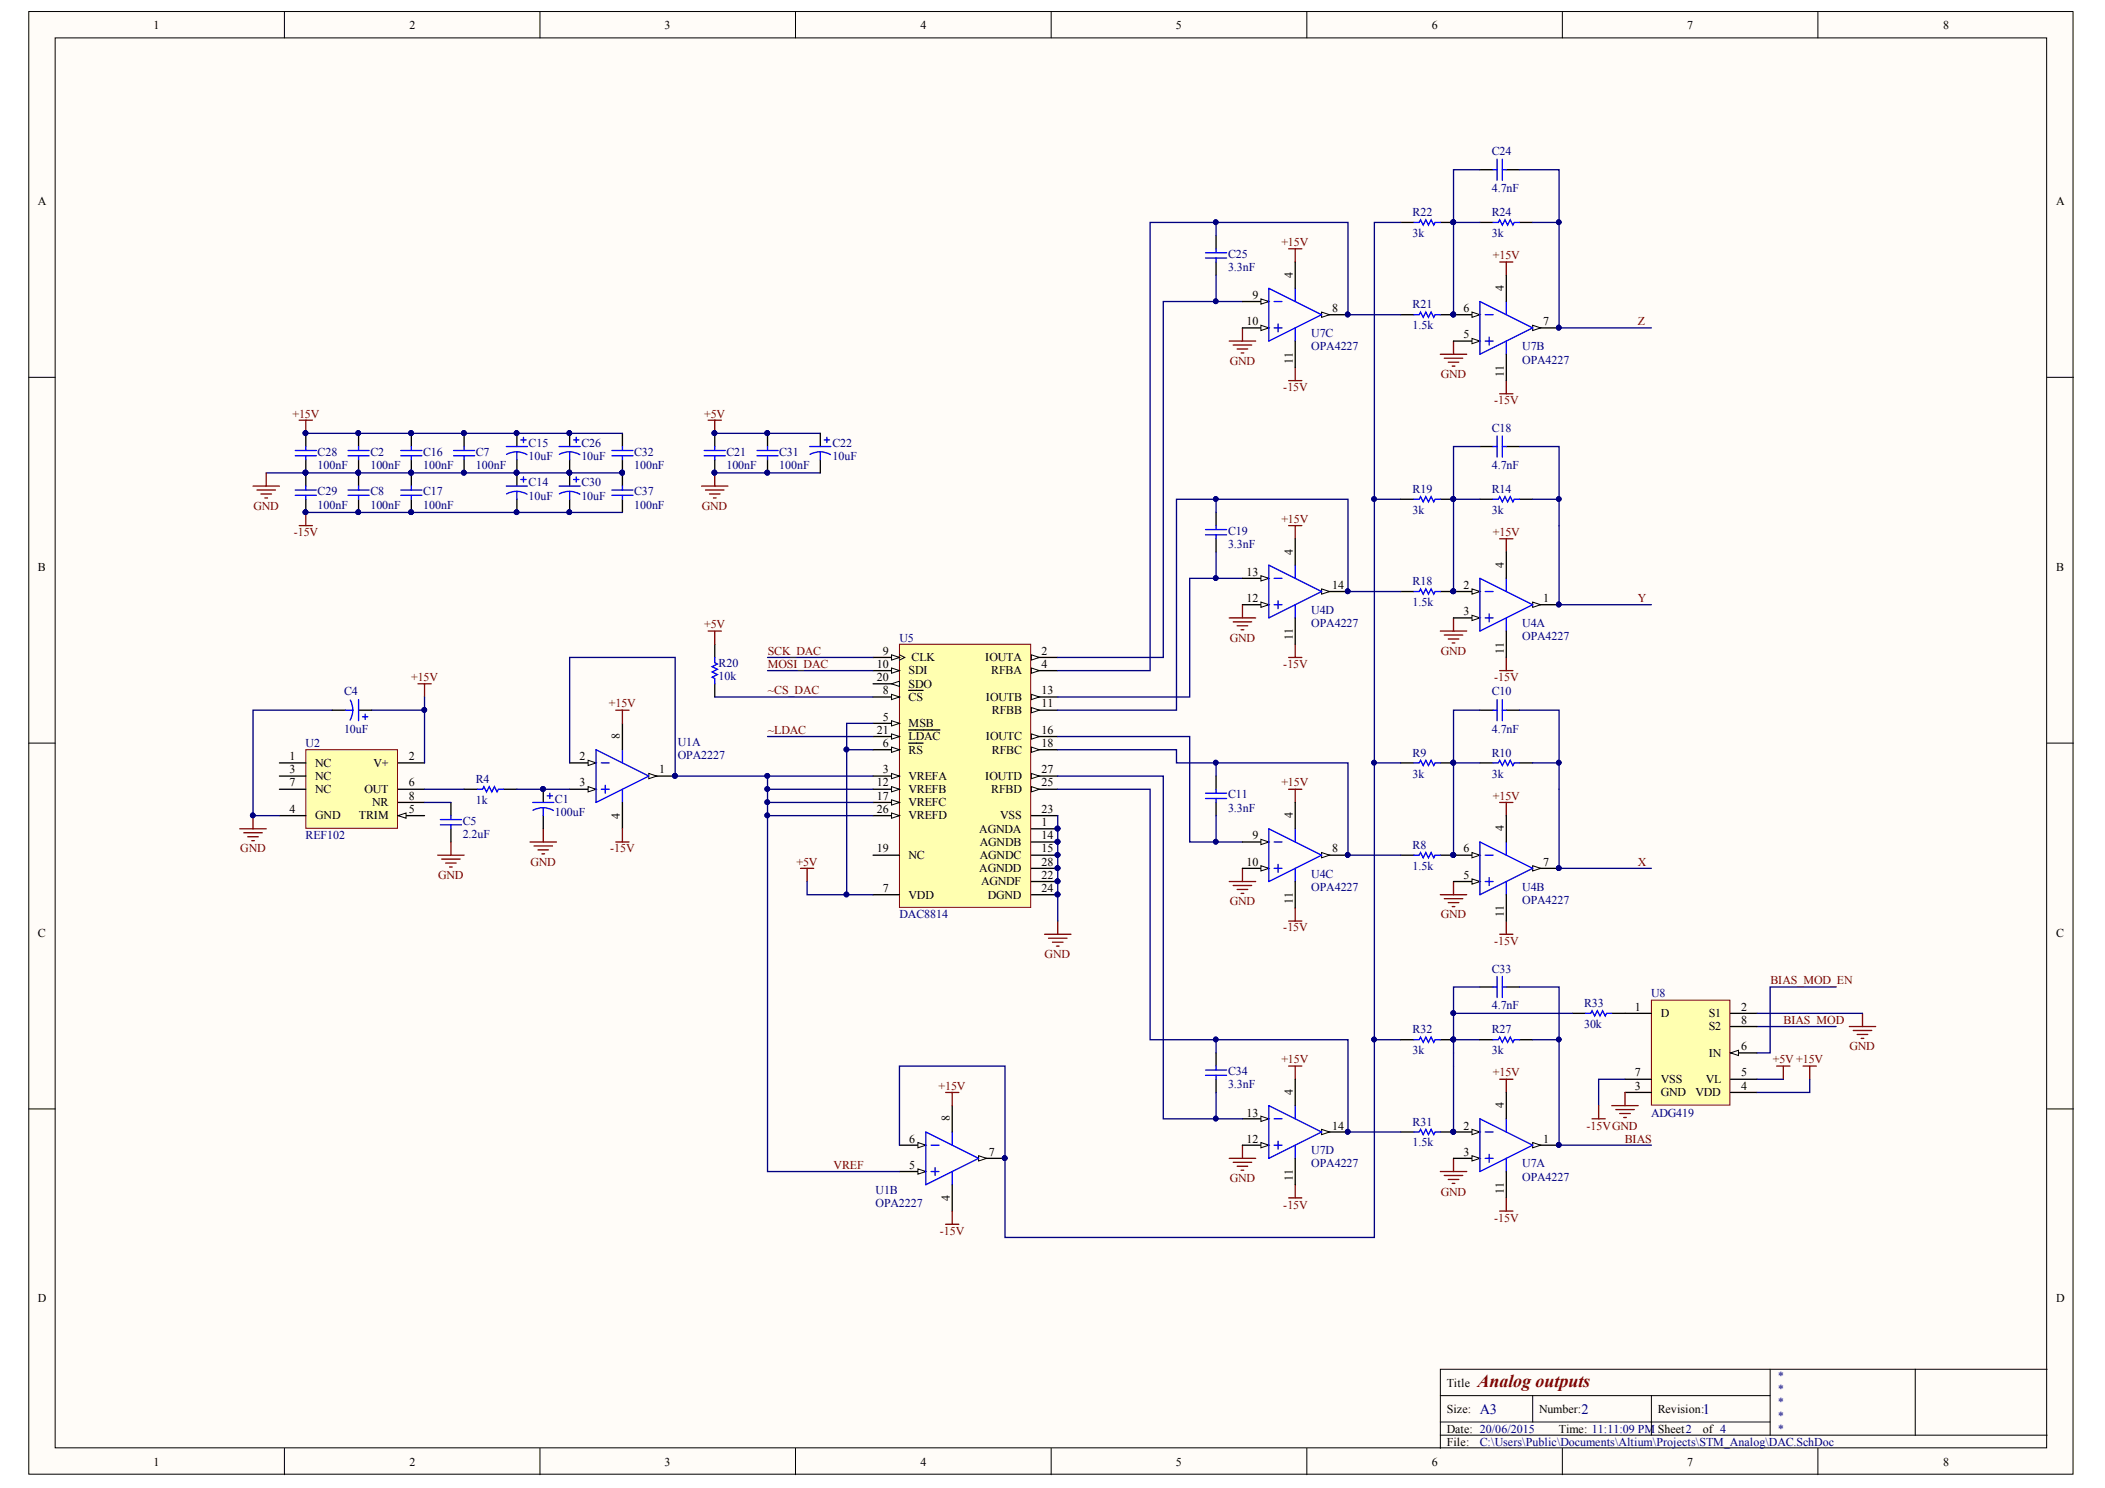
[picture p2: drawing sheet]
<svg xmlns="http://www.w3.org/2000/svg" width="297mm" height="210mm" viewBox="0 0 297 210" stroke-linecap="round" stroke-linejoin="round" font-family="sans-serif">
<defs><g id="words">
<text font-size="2.5" fill="#800000" x="208.5" y="195.6">Analog outputs</text>
<g font-size="2" fill="#000080">
<text x="208.8" y="199.4">A3</text>
<text x="223.2" y="199.4">2</text>
<text x="240.3" y="199.4">1</text>
</g>
<g font-size="1.7">
<text x="21.7" y="4.1">1</text>
<text x="57.8" y="4.1">2</text>
<text x="93.8" y="4.1">3</text>
<text x="129.9" y="4.1">4</text>
<text x="165.9" y="4.1">5</text>
<text x="202" y="4.1">6</text>
<text x="238.1" y="4.1">7</text>
<text x="274.2" y="4.1">8</text>
<text x="5.3" y="28.9">A</text>
<text x="290.2" y="28.9">A</text>
<text x="182.4" y="39.2" transform="rotate(-90 182.4 39.2)">4</text>
<text x="212.2" y="41.1" transform="rotate(-90 212.2 41.1)">4</text>
<text x="175.9" y="45.9">10</text>
<text x="176.8" y="42.2">9</text>
<text x="188" y="44">8</text>
<text x="206.5" y="47.7">5</text>
<text x="206.5" y="44">6</text>
<text x="217.8" y="45.9">7</text>
<text x="182.4" y="51.3" transform="rotate(-90 182.4 51.3)">11</text>
<text x="212.2" y="53.2" transform="rotate(-90 212.2 53.2)">11</text>
<text x="5.3" y="80.5">B</text>
<text x="175.9" y="81.2">13</text>
<text x="182.4" y="78.2" transform="rotate(-90 182.4 78.2)">4</text>
<text x="188" y="83.1">14</text>
<text x="206.5" y="83.1">2</text>
<text x="212.2" y="80.1" transform="rotate(-90 212.2 80.1)">4</text>
<text x="290.2" y="80.5">B</text>
<text x="175.9" y="84.9">12</text>
<text x="206.5" y="86.8">3</text>
<text x="217.8" y="84.9">1</text>
<text x="123.7" y="94.2">10</text>
<text x="124.6" y="92.4">9</text>
<text x="128.2" y="95.1">SDI</text>
<text x="128.6" y="93.3">CLK</text>
<text x="139" y="93.3">IOUTA</text>
<text x="139.9" y="95.1">RFBA</text>
<text x="147" y="92.4">2</text>
<text x="147" y="94.2">4</text>
<text x="182.4" y="90.3" transform="rotate(-90 182.4 90.3)">11</text>
<text x="212.2" y="92.2" transform="rotate(-90 212.2 92.2)">11</text>
<text x="123.7" y="96.1">20</text>
<text x="124.6" y="101.7">5</text>
<text x="124.6" y="97.9">8</text>
<text x="128.2" y="98.9">CS</text>
<text x="128.2" y="97">SDO</text>
<text x="139.1" y="98.9">IOUTB</text>
<text x="140" y="100.7">RFBB</text>
<text x="147" y="99.8">11</text>
<text x="147" y="97.9">13</text>
<text x="40.8" y="107.2">1</text>
<text x="57.7" y="107.2">2</text>
<text x="81.8" y="107.2">2</text>
<text x="87.4" y="104.3" transform="rotate(-90 87.4 104.3)">8</text>
<text x="123.7" y="103.5">21</text>
<text x="124.6" y="105.4">6</text>
<text x="128.2" y="102.6">MSB</text>
<text x="128.2" y="106.3">RS</text>
<text x="128.2" y="104.4">LDAC</text>
<text x="139.1" y="104.4">IOUTC</text>
<text x="140" y="106.3">RFBC</text>
<text x="147" y="103.5">16</text>
<text x="147" y="105.4">18</text>
<text x="40.8" y="109.1">3</text>
<text x="40.8" y="110.9">7</text>
<text x="44.5" y="108.2">NC</text>
<text x="44.5" y="110">NC</text>
<text x="44.5" y="111.9">NC</text>
<text x="51.4" y="111.9">OUT</text>
<text x="52.5" y="113.7">NR</text>
<text x="52.7" y="108.2">V+</text>
<text x="57.7" y="112.8">8</text>
<text x="57.7" y="110.9">6</text>
<text x="81.8" y="110.9">3</text>
<text x="93" y="109.1">1</text>
<text x="123.7" y="110.9">12</text>
<text x="123.7" y="112.8">17</text>
<text x="124.6" y="109.1">3</text>
<text x="128.2" y="110">VREFA</text>
<text x="128.2" y="111.9">VREFB</text>
<text x="128.2" y="113.7">VREFC</text>
<text x="139" y="110">IOUTD</text>
<text x="139.9" y="111.9">RFBD</text>
<text x="147" y="110.9">25</text>
<text x="147" y="109.1">27</text>
<text x="40.8" y="114.7">4</text>
<text x="44.5" y="115.6">GND</text>
<text x="50.7" y="115.6">TRIM</text>
<text x="57.7" y="114.7">5</text>
<text x="87.4" y="115.5" transform="rotate(-90 87.4 115.5)">4</text>
<text x="123.7" y="114.7">26</text>
<text x="128.2" y="115.6">VREFD</text>
<text x="138.2" y="117.5">AGNDA</text>
<text x="138.3" y="119.3">AGNDB</text>
<text x="141.2" y="115.6">VSS</text>
<text x="147" y="116.5">1</text>
<text x="147" y="118.4">14</text>
<text x="147" y="114.7">23</text>
<text x="176.8" y="118.4">9</text>
<text x="182.4" y="115.4" transform="rotate(-90 182.4 115.4)">4</text>
<text x="212.2" y="117.3" transform="rotate(-90 212.2 117.3)">4</text>
<text x="123.7" y="120.2">19</text>
<text x="124.6" y="125.8">7</text>
<text x="128.2" y="121.2">NC</text>
<text x="138.2" y="123">AGNDD</text>
<text x="138.3" y="121.2">AGNDC</text>
<text x="138.4" y="124.9">AGNDF</text>
<text x="147" y="120.2">15</text>
<text x="147" y="124">22</text>
<text x="147" y="125.8">24</text>
<text x="147" y="122.1">28</text>
<text x="175.9" y="122.1">10</text>
<text x="188" y="120.2">8</text>
<text x="206.5" y="124">5</text>
<text x="206.5" y="120.2">6</text>
<text x="217.8" y="122.1">7</text>
<text x="128.2" y="126.7">VDD</text>
<text x="139.4" y="126.7">DGND</text>
<text x="182.4" y="127.5" transform="rotate(-90 182.4 127.5)">11</text>
<text x="212.2" y="129.4" transform="rotate(-90 212.2 129.4)">11</text>
<text x="5.3" y="132.2">C</text>
<text x="290.2" y="132.2">C</text>
<text x="230.7" y="142.5">1</text>
<text x="234.3" y="143.5">D</text>
<text x="241.1" y="143.5">S1</text>
<text x="245.7" y="142.5">2</text>
<text x="241.1" y="149.1">IN</text>
<text x="241.1" y="145.3">S2</text>
<text x="245.7" y="148.1">6</text>
<text x="245.7" y="144.4">8</text>
<text x="182.4" y="154.5" transform="rotate(-90 182.4 154.5)">4</text>
<text x="230.7" y="153.7">3</text>
<text x="230.7" y="151.8">7</text>
<text x="234.3" y="154.6">GND</text>
<text x="234.3" y="152.8">VSS</text>
<text x="239.3" y="154.6">VDD</text>
<text x="240.7" y="152.8">VL</text>
<text x="245.7" y="153.7">4</text>
<text x="245.7" y="151.8">5</text>
<text x="128.3" y="161.2">6</text>
<text x="134" y="158.2" transform="rotate(-90 134 158.2)">8</text>
<text x="175.9" y="161.2">12</text>
<text x="175.9" y="157.5">13</text>
<text x="188" y="159.4">14</text>
<text x="206.5" y="159.4">2</text>
<text x="212.2" y="156.3" transform="rotate(-90 212.2 156.3)">4</text>
<text x="217.8" y="161.2">1</text>
<text x="128.3" y="164.9">5</text>
<text x="139.5" y="163.1">7</text>
<text x="182.4" y="166.5" transform="rotate(-90 182.4 166.5)">11</text>
<text x="206.5" y="163.1">3</text>
<text x="134" y="169.4" transform="rotate(-90 134 169.4)">4</text>
<text x="212.2" y="168.4" transform="rotate(-90 212.2 168.4)">11</text>
<text x="5.3" y="183.7">D</text>
<text x="290.2" y="183.7">D</text>
<text x="204.2" y="195.6">Title</text>
<text x="204.2" y="199.3">Size:</text>
<text x="204.2" y="202.1">Date: 20/06/2015</text>
<text x="204.2" y="204">File:</text>
<text x="217.2" y="199.3">Number:</text>
<text x="220" y="202.1">Time: 11:11:09 PM Sheet2</text>
<text x="233.9" y="199.3">Revision:</text>
<text x="240.3" y="202.1">of 4</text>
<text x="21.7" y="206.8">1</text>
<text x="57.8" y="206.8">2</text>
<text x="93.8" y="206.8">3</text>
<text x="129.9" y="206.8">4</text>
<text x="165.9" y="206.8">5</text>
<text x="202" y="206.8">6</text>
<text x="238.1" y="206.8">7</text>
<text x="274.2" y="206.8">8</text>
</g>
<g font-size="1.7" fill="#000080">
<text x="210.5" y="21.9">C24</text>
<text x="210.5" y="27.1">4.7nF</text>
<text x="199.3" y="30.4">R22</text>
<text x="199.3" y="33.5">3k</text>
<text x="210.5" y="30.4">R24</text>
<text x="210.5" y="33.5">3k</text>
<text x="173.3" y="36.4">C25</text>
<text x="173.3" y="38.3">3.3nF</text>
<text x="185" y="47.6">U7C</text>
<text x="199.3" y="43.4">R21</text>
<text x="199.3" y="46.5">1.5k</text>
<text x="185" y="49.4">OPA4227</text>
<text x="214.8" y="49.4">U7B</text>
<text x="214.8" y="51.3">OPA4227</text>
<text x="44.8" y="64.3">C28</text>
<text x="52.3" y="64.3">C2</text>
<text x="59.7" y="64.3">C16</text>
<text x="67.1" y="64.3">C7</text>
<text x="74.6" y="63">C15</text>
<text x="74.6" y="64.9">10uF</text>
<text x="82" y="63">C26</text>
<text x="82" y="64.9">10uF</text>
<text x="89.5" y="64.3">C32</text>
<text x="102.5" y="64.3">C21</text>
<text x="109.9" y="64.3">C31</text>
<text x="117.5" y="63">C22</text>
<text x="117.5" y="64.9">10uF</text>
<text x="210.5" y="60.9">C18</text>
<text x="44.8" y="66.2">100nF</text>
<text x="44.8" y="69.9">C29</text>
<text x="44.8" y="71.7">100nF</text>
<text x="52.3" y="66.2">100nF</text>
<text x="52.3" y="69.9">C8</text>
<text x="52.3" y="71.7">100nF</text>
<text x="59.7" y="66.2">100nF</text>
<text x="59.7" y="69.9">C17</text>
<text x="59.7" y="71.7">100nF</text>
<text x="67.1" y="66.2">100nF</text>
<text x="74.6" y="68.6">C14</text>
<text x="74.6" y="70.5">10uF</text>
<text x="82" y="68.6">C30</text>
<text x="82" y="70.5">10uF</text>
<text x="89.5" y="66.2">100nF</text>
<text x="89.5" y="69.9">C37</text>
<text x="89.5" y="71.7">100nF</text>
<text x="102.5" y="66.2">100nF</text>
<text x="109.9" y="66.2">100nF</text>
<text x="199.3" y="69.5">R19</text>
<text x="210.5" y="66.2">4.7nF</text>
<text x="210.5" y="69.5">R14</text>
<text x="173.3" y="75.5">C19</text>
<text x="173.3" y="77.3">3.3nF</text>
<text x="199.3" y="72.5">3k</text>
<text x="210.5" y="72.5">3k</text>
<text x="199.3" y="82.6">R18</text>
<text x="185" y="86.6">U4D</text>
<text x="185" y="88.5">OPA4227</text>
<text x="199.3" y="85.5">1.5k</text>
<text x="214.8" y="88.5">U4A</text>
<text x="101.4" y="94">R20</text>
<text x="101.4" y="95.9">10k</text>
<text x="126.9" y="90.5">U5</text>
<text x="214.8" y="90.3">OPA4227</text>
<text x="48.5" y="98.1">C4</text>
<text x="210.5" y="98.1">C10</text>
<text x="43.1" y="105.4">U2</text>
<text x="48.5" y="103.3">10uF</text>
<text x="95.7" y="105.2">U1A</text>
<text x="95.7" y="107.1">OPA2227</text>
<text x="199.3" y="106.7">R9</text>
<text x="210.5" y="106.7">R10</text>
<text x="210.5" y="103.3">4.7nF</text>
<text x="67.1" y="110.4">R4</text>
<text x="67.1" y="113.4">1k</text>
<text x="78.3" y="113.2">C1</text>
<text x="173.3" y="112.6">C11</text>
<text x="199.3" y="109.7">3k</text>
<text x="210.5" y="109.7">3k</text>
<text x="43.1" y="118.4">REF102</text>
<text x="65.3" y="116.4">C5</text>
<text x="65.3" y="118.2">2.2uF</text>
<text x="78.3" y="115.1">100uF</text>
<text x="173.3" y="114.5">3.3nF</text>
<text x="199.3" y="119.7">R8</text>
<text x="185" y="123.8">U4C</text>
<text x="185" y="125.6">OPA4227</text>
<text x="199.3" y="122.7">1.5k</text>
<text x="214.8" y="125.6">U4B</text>
<text x="126.9" y="129.5">DAC8814</text>
<text x="214.8" y="127.5">OPA4227</text>
<text x="210.5" y="137.2">C33</text>
<text x="210.5" y="142.4">4.7nF</text>
<text x="223.5" y="142">R33</text>
<text x="233" y="140.7">U8</text>
<text x="199.3" y="145.8">R32</text>
<text x="199.3" y="148.7">3k</text>
<text x="210.5" y="145.8">R27</text>
<text x="210.5" y="148.7">3k</text>
<text x="223.5" y="145">30k</text>
<text x="173.3" y="151.7">C34</text>
<text x="173.3" y="153.5">3.3nF</text>
<text x="199.3" y="158.8">R31</text>
<text x="199.3" y="161.7">1.5k</text>
<text x="233" y="157.5">ADG419</text>
<text x="185" y="162.8">U7D</text>
<text x="185" y="164.7">OPA4227</text>
<text x="214.8" y="164.7">U7A</text>
<text x="214.8" y="166.5">OPA4227</text>
<text x="123.6" y="168.4">U1B</text>
<text x="123.6" y="170.3">OPA2227</text>
<text x="250.8" y="194.7">*</text>
<text x="250.8" y="196.5">*</text>
<text x="208.8" y="204">C:\Users\Public\Documents\Altium\Projects\STM_Analog\DAC.SchDoc</text>
<text x="250.8" y="198.4">*</text>
<text x="250.8" y="200.3">*</text>
<text x="250.8" y="202.1">*</text>
</g>
<g font-size="1.7" fill="#800000">
<text x="180.8" y="34.7">+15V</text>
<text x="210.7" y="36.6">+15V</text>
<text x="231.1" y="45.9">Z</text>
<text x="173.5" y="51.5">GND</text>
<text x="203.3" y="53.3">GND</text>
<text x="41.3" y="58.9">+15V</text>
<text x="99.4" y="58.9">+5V</text>
<text x="181.1" y="55.2">-15V</text>
<text x="210.8" y="57">-15V</text>
<text x="35.8" y="71.9">GND</text>
<text x="99" y="71.9">GND</text>
<text x="41.4" y="75.6">-15V</text>
<text x="180.8" y="73.8">+15V</text>
<text x="210.7" y="75.6">+15V</text>
<text x="99.4" y="88.6">+5V</text>
<text x="231.1" y="84.9">Y</text>
<text x="108.3" y="92.4">SCK_DAC</text>
<text x="108.3" y="94.2">MOSI_DAC</text>
<text x="173.5" y="90.5">GND</text>
<text x="181.1" y="94.2">-15V</text>
<text x="203.3" y="92.4">GND</text>
<text x="58" y="96.1">+15V</text>
<text x="85.9" y="99.8">+15V</text>
<text x="108.3" y="97.9">~CS_DAC</text>
<text x="210.8" y="96.1">-15V</text>
<text x="108.3" y="103.5">~LDAC</text>
<text x="180.8" y="110.9">+15V</text>
<text x="210.7" y="112.8">+15V</text>
<text x="33.9" y="120.2">GND</text>
<text x="61.8" y="124">GND</text>
<text x="74.8" y="122.1">GND</text>
<text x="86.1" y="120.2">-15V</text>
<text x="112.4" y="122.1">+5V</text>
<text x="231.1" y="122.1">X</text>
<text x="173.5" y="127.7">GND</text>
<text x="181.1" y="131.4">-15V</text>
<text x="203.3" y="129.5">GND</text>
<text x="147.4" y="135.1">GND</text>
<text x="210.8" y="133.3">-15V</text>
<text x="249.8" y="138.8">BIAS_MOD_EN</text>
<text x="180.8" y="150">+15V</text>
<text x="250.2" y="150">+5V +15V</text>
<text x="251.7" y="144.4">BIAS_MOD</text>
<text x="261" y="148.1">GND</text>
<text x="132.4" y="153.7">+15V</text>
<text x="210.7" y="151.8">+15V</text>
<text x="223.9" y="159.4">-15VGND</text>
<text x="229.3" y="161.2">BIAS</text>
<text x="117.6" y="164.9">VREF</text>
<text x="173.5" y="166.8">GND</text>
<text x="181.1" y="170.5">-15V</text>
<text x="203.3" y="168.7">GND</text>
<text x="210.8" y="172.4">-15V</text>
<text x="132.6" y="174.2">-15V</text>
</g>
</g></defs>
<g fill="#fffcf8" stroke="#000" stroke-width=".14">
<path d="M4.1 1.6h288.4v206.4h-288.4z"/>
<path d="M7.8 5.3h281v198.9h-281z"/>
</g>
<g fill="none" stroke="#000" stroke-width=".14">
<path d="M40.1 1.6v3.7M76.2 1.6v3.7M112.3 1.6v3.7M148.3 1.6v3.7M184.4 1.6v3.7M220.5 1.6v3.7M256.5 1.6v3.7M4.1 53.2h3.7M288.9 53.2h3.7M4.1 104.8h3.7M288.9 104.8h3.7M4.1 156.4h3.7"/>
<path d="M288.9 156.4h3.7M203.2 196.9h46.6M216.3 196.9v3.7M233 196.9v5.6M249.8 193.2v9.3M270.3 193.2h-67.1v11.1M288.9 193.2h-18.6v9.3M40.1 204.3v3.7M76.2 204.3v3.7M112.3 204.3v3.7M148.3 204.3v3.7M184.4 204.3v3.7"/>
<path d="M203.2 202.5h85.7M203.2 200.6h46.6M220.5 204.3v3.7M256.5 204.3v3.7"/>
</g>
<path d="M126.9 90.9h18.5v37.1h-18.5z" fill="#ffffb0" stroke="#800000" stroke-width=".14"/>
<path d="M145.5 92.7h3.8M145.5 116.9h3.8" fill="none" stroke="#000" stroke-width=".19"/>
<circle cx="149.2" cy="116.9" r=".33" fill="#000080" stroke="#000080" stroke-width=".14"/>
<path d="M145.5 92.4l1.2 .3-1.2 .4z" fill="#fffcf8" stroke="#000" stroke-width=".14"/>
<path d="M123.2 109.5h3.7" fill="none" stroke="#000" stroke-width=".19"/>
<path d="M125.8 109.1l1.1 .4-1.1 .3z" fill="#fffcf8" stroke="#000" stroke-width=".14"/>
<path d="M145.5 94.6h3.8" fill="none" stroke="#000" stroke-width=".19"/>
<path d="M145.5 94.2l1.2 .4-1.2 .4z" fill="#fffcf8" stroke="#000" stroke-width=".14"/>
<path d="M123.2 102h3.7" fill="none" stroke="#000" stroke-width=".19"/>
<path d="M125.8 101.7l1.1 .3-1.1 .4z" fill="#fffcf8" stroke="#000" stroke-width=".14"/>
<path d="M123.2 105.8h3.7" fill="none" stroke="#000" stroke-width=".19"/>
<path d="M125.8 105.4l1.1 .4-1.1 .3z" fill="#fffcf8" stroke="#000" stroke-width=".14"/>
<path d="M123.2 98.3h3.7M128.2 104.8h2.1M123.2 126.2h3.7" fill="none" stroke="#000" stroke-width=".19"/>
<path d="M125.8 97.9l1.1 .4-1.1 .4z" fill="#fffcf8" stroke="#000" stroke-width=".14"/>
<path d="M123.2 92.7h3.7M128.2 97.4h2.1" fill="none" stroke="#000" stroke-width=".19"/>
<path d="M126.9 92.4l.8 .3-.8 .4" fill="none" stroke="#000" stroke-width=".14"/>
<path d="M125.8 92.4l1.1 .3-1.1 .4z" fill="#fffcf8" stroke="#000" stroke-width=".14"/>
<path d="M123.2 94.6h3.7" fill="none" stroke="#000" stroke-width=".19"/>
<path d="M125.8 94.2l1.1 .4-1.1 .4z" fill="#fffcf8" stroke="#000" stroke-width=".14"/>
<path d="M145.5 100.2h3.8" fill="none" stroke="#000" stroke-width=".19"/>
<path d="M145.5 99.8l1.2 .4-1.2 .4z" fill="#fffcf8" stroke="#000" stroke-width=".14"/>
<path d="M123.2 111.3h3.7" fill="none" stroke="#000" stroke-width=".19"/>
<path d="M125.8 111l1.1 .3-1.1 .4z" fill="#fffcf8" stroke="#000" stroke-width=".14"/>
<path d="M145.5 98.3h3.8" fill="none" stroke="#000" stroke-width=".19"/>
<path d="M145.5 97.9l1.2 .4-1.2 .4z" fill="#fffcf8" stroke="#000" stroke-width=".14"/>
<path d="M145.5 118.8h3.8M145.5 103.9h3.8M145.5 120.6h3.8" fill="none" stroke="#000" stroke-width=".19"/>
<g fill="#000080" stroke="#000080" stroke-width=".14">
<circle cx="149.2" cy="118.7" r=".33"/>
<circle cx="149.2" cy="120.6" r=".33"/>
</g>
<path d="M145.5 103.5l1.2 .4-1.2 .4z" fill="#fffcf8" stroke="#000" stroke-width=".14"/>
<path d="M123.2 113.2h3.7" fill="none" stroke="#000" stroke-width=".19"/>
<path d="M125.8 112.8l1.1 .4-1.1 .4z" fill="#fffcf8" stroke="#000" stroke-width=".14"/>
<path d="M145.5 105.8h3.8" fill="none" stroke="#000" stroke-width=".19"/>
<path d="M145.5 105.4l1.2 .4-1.2 .3z" fill="#fffcf8" stroke="#000" stroke-width=".14"/>
<path d="M123.2 96.5h3.7M123.2 120.6h3.7" fill="none" stroke="#000" stroke-width=".19"/>
<path d="M125.8 96.5l1.1-.4v.7z" fill="#fffcf8" stroke="#000" stroke-width=".14"/>
<path d="M123.2 103.9h3.7" fill="none" stroke="#000" stroke-width=".19"/>
<path d="M125.8 103.5l1.1 .4-1.1 .4z" fill="#fffcf8" stroke="#000" stroke-width=".14"/>
<path d="M128.2 103h4.4M145.5 115.1h3.8M145.5 111.3h3.8M145.5 124.4h3.8M145.5 126.2h3.8" fill="none" stroke="#000" stroke-width=".19"/>
<g fill="#000080" stroke="#000080" stroke-width=".14">
<circle cx="149.2" cy="124.3" r=".33"/>
<circle cx="149.2" cy="126.2" r=".33"/>
</g>
<path d="M145.5 111l1.2 .3-1.2 .4z" fill="#fffcf8" stroke="#000" stroke-width=".14"/>
<path d="M123.2 115.1h3.7" fill="none" stroke="#000" stroke-width=".19"/>
<path d="M125.8 114.7l1.1 .4-1.1 .3z" fill="#fffcf8" stroke="#000" stroke-width=".14"/>
<path d="M145.5 109.5h3.8" fill="none" stroke="#000" stroke-width=".19"/>
<path d="M145.5 109.1l1.2 .4-1.2 .3z" fill="#fffcf8" stroke="#000" stroke-width=".14"/>
<path d="M145.5 122.5h3.8M126.9 165.3h3.7" fill="none" stroke="#000" stroke-width=".19"/>
<g fill="#000080" stroke="#000080" stroke-width=".14">
<circle cx="149.2" cy="122.5" r=".33"/>
<circle cx="149.2" cy="116.9" r=".33"/>
<circle cx="149.2" cy="118.7" r=".33"/>
<circle cx="149.2" cy="120.6" r=".33"/>
<circle cx="149.2" cy="124.3" r=".33"/>
<circle cx="149.2" cy="126.2" r=".33"/>
</g>
<path d="M130.6 159.7l7.5 3.7M131.4 161.5h1.1M131.4 165.3h1.1M131.9 164.7v1.1" fill="none" stroke="#00f" stroke-width=".19"/>
<path d="M129.5 164.9l1.1 .4-1.1 .3z" fill="#fffcf8" stroke="#000" stroke-width=".14"/>
<path d="M126.9 161.5h3.7" fill="none" stroke="#000" stroke-width=".19"/>
<path d="M129.5 161.2l1.1 .3-1.1 .4z" fill="#fffcf8" stroke="#000" stroke-width=".14"/>
<path d="M138.1 163.4h3.7" fill="none" stroke="#000" stroke-width=".19"/>
<path d="M138.1 163l1.1 .4-1.1 .4z" fill="#fffcf8" stroke="#000" stroke-width=".14"/>
<g fill="#000080" stroke="#000080" stroke-width=".14">
<circle cx="141.8" cy="163.4" r=".33"/>
<circle cx="205.1" cy="120.6" r=".33"/>
<circle cx="205.1" cy="107.6" r=".33"/>
<circle cx="205.1" cy="31.3" r=".33"/>
<circle cx="193.9" cy="146.6" r=".33"/>
<circle cx="193.9" cy="70.4" r=".33"/>
<circle cx="171.5" cy="81.5" r=".33"/>
<circle cx="171.5" cy="42.5" r=".33"/>
<circle cx="171.5" cy="118.7" r=".33"/>
<circle cx="108.3" cy="111.3" r=".33"/>
<circle cx="108.3" cy="113.2" r=".33"/>
<circle cx="108.3" cy="115" r=".33"/>
<circle cx="119.4" cy="105.7" r=".33"/>
<circle cx="205.1" cy="146.6" r=".33"/>
<circle cx="205.1" cy="44.4" r=".33"/>
<circle cx="205.1" cy="83.4" r=".33"/>
<circle cx="205.1" cy="70.4" r=".33"/>
<circle cx="205.1" cy="159.6" r=".33"/>
<circle cx="119.4" cy="126.2" r=".33"/>
<circle cx="149.2" cy="116.9" r=".33"/>
<circle cx="149.2" cy="118.7" r=".33"/>
<circle cx="149.2" cy="120.6" r=".33"/>
<circle cx="149.2" cy="122.5" r=".33"/>
<circle cx="149.2" cy="124.3" r=".33"/>
<circle cx="149.2" cy="126.2" r=".33"/>
</g>
<g fill="none" stroke="#00f" stroke-width=".19">
<path d="M199.5 31.4h.8l.2-.4 .3 .8 .4-.8 .4 .8 .3-.8 .4 .8 .2-.4h.7M210.7 31.4h.7l.2-.4 .4 .8 .4-.8 .3 .8 .4-.8 .4 .8 .2-.4h.7M210.7 23.9h.6M211.3 22.5v2.9M212 22.5v2.9M212 23.9h.6M199.5 44.4h.8l.2-.4 .3 .8 .4-.8 .4 .8 .3-.8 .4 .8 .2-.4h.7M199.5 70.4h.8l.2-.3 .3 .7 .4-.7 .4 .7 .3-.7 .4 .7 .2-.4h.7M210.7 70.4h.7l.2-.3 .4 .7 .4-.7 .3 .7 .4-.7 .4 .7 .2-.4h.7M210.7 63h.6M211.3 61.5v3M212 61.5v3"/>
<path d="M212 63h.6M199.5 83.4h.8l.2-.3 .3 .7 .4-.7 .4 .7 .3-.7 .4 .7 .2-.4h.7M211.3 98.7v3M212 98.7v3M199.5 107.6h.8l.2-.4 .3 .8 .4-.8 .4 .8 .3-.8 .4 .8 .2-.4h.7M210.7 107.6h.7l.2-.4 .4 .8 .4-.8 .3 .8 .4-.8 .4 .8 .2-.4h.7M210.7 100.2h.6M212 100.2h.6M199.5 120.6h.8l.2-.3 .3 .7 .4-.7 .4 .7 .3-.7 .4 .7 .2-.4h.7M210.7 139.2h.6M211.3 137.7v3M212 137.7v3"/>
<path d="M212 139.2h.6M130.6 159.7v7.4l7.5-3.7M134.4 159.7v1.8M199.5 159.7h.8l.2-.4 .3 .8 .4-.8 .4 .8 .3-.8 .4 .8 .2-.4h.7M199.5 146.7h.8l.2-.4 .3 .7 .4-.7 .4 .7 .3-.7 .4 .7 .2-.3h.7M210.7 146.7h.7l.2-.4 .4 .7 .4-.7 .3 .7 .4-.7 .4 .7 .2-.3h.7M223.7 142.9h.8l.2-.3 .3 .7 .4-.7 .4 .7 .3-.7 .4 .7 .2-.4h.7M134.4 165.3v1.8"/>
</g>
<g fill="none" stroke="#000" stroke-width=".19">
<path d="M197.7 31.4h1.8M203.2 31.4h1.9M208.8 31.4h1.9M208.8 23.9h1.9M212.6 23.9h1.8M214.4 31.4h1.9M197.7 44.4h1.8M203.2 44.4h1.9M197.7 70.4h1.8M203.2 70.4h1.9M208.8 63h1.9M208.8 70.4h1.9"/>
<path d="M212.6 63h1.8M214.4 70.4h1.9M197.7 83.4h1.8M203.2 83.4h1.9M197.7 107.6h1.8M203.2 107.6h1.9M208.8 107.6h1.9M208.8 100.2h1.9M212.6 100.2h1.8M214.4 107.6h1.9M197.7 120.6h1.8M203.2 120.6h1.9"/>
<path d="M208.8 139.2h1.9M212.6 139.2h1.8M134.4 156v3.7M197.7 159.7h1.8M197.7 146.7h1.8M203.2 159.7h1.9M203.2 146.7h1.9M208.8 146.7h1.9M214.4 146.7h1.9M221.9 142.9h1.8M227.4 142.9h1.9M134.4 167.1v3.7"/>
</g>
<g fill="none" stroke="#800000" stroke-width=".19">
<path d="M181.8 35.1h1.9M182.8 35.1v1.9M211.6 37h1.9M212.6 37v1.8M173.5 48.1h3.7M174 48.7h2.6M174.6 49.2h1.5M175.1 49.8h.4M175.3 46.3v1.8M181.8 53.7h1.9M182.8 51.8v1.9M203.2 50h3.8"/>
<path d="M203.8 50.5h2.6M204.4 51.1h1.5M204.9 51.6h.4M205.1 48.1v1.9M211.6 55.6h1.9M212.6 53.7v1.9M181.8 74.1h1.9M182.8 74.1v1.9M211.6 76h1.9M212.6 76v1.9M173.5 87.2h3.7M174 87.7h2.6"/>
<path d="M174.6 88.3h1.5M175.1 88.8h.4M175.3 85.3v1.9M181.8 92.7h1.9M182.8 90.9v1.8M203.2 89h3.8M203.8 89.6h2.6M204.4 90.1h1.5M204.9 90.7h.4M205.1 87.2v1.8M211.6 94.6h1.9M212.6 92.7v1.9"/>
<path d="M181.8 111.3h1.9M182.8 111.3v1.9M211.6 113.2h1.9M212.6 113.2v1.9M113 122.5h1.8M113.9 122.5v1.9M147.4 131.8h3.7M148 132.3h2.6M148.5 132.9h1.5M149.1 133.5h.3M149.3 129.9v1.9M173.5 124.4h3.7"/>
<path d="M174 124.9h2.6M174.6 125.5h1.5M175.1 126h.4M175.3 122.5v1.9M181.8 129.9h1.9M182.8 128.1v1.8M203.2 126.2h3.8M203.8 126.8h2.6M204.4 127.3h1.5M204.9 127.9h.4M205.1 124.4v1.8M211.6 131.8h1.9"/>
<path d="M212.6 129.9v1.9M181.8 150.4h1.9M182.8 150.4v1.8M211.6 152.2h1.9M212.6 152.2v1.9M173.5 163.4h3.7M174 164h2.6M174.6 164.5h1.5M175.1 165.1h.4M175.3 161.5v1.9M181.8 169h1.9M182.8 167.1v1.9"/>
<path d="M203.2 165.3h3.8M203.8 165.8h2.6M204.4 166.4h1.5M204.9 166.9h.4M205.1 163.4v1.9M211.6 170.8h1.9M212.6 169v1.8"/>
</g>
<g fill="none" stroke="#000080" stroke-width=".19">
<path d="M175.3 42.5h-11.1v50.2h-14.9M193.9 70.4h3.8M108.3 92.7h14.9M108.3 94.6h14.9M175.3 81.6h-7.4v16.7h-18.6M108.3 111.3h14.9M108.3 113.2h14.9M108.3 115.1h14.9M108.3 103.9h14.9M119.5 105.8h3.7M123.2 102h-3.7v24.2M149.3 103.9h18.6v14.9h7.4"/>
<path d="M149.3 115.1v14.8M193.9 146.7h3.8M208.8 146.7h-3.7v1.8"/>
</g>
<path d="M43.2 105.8h12.9v11h-12.9z" fill="#ffffb0" stroke="#800000" stroke-width=".14"/>
<path d="M39.4 115.1h3.8M56.2 115.1h3.7" fill="none" stroke="#000" stroke-width=".19"/>
<path d="M56.2 115.1l1.1-.4v.7z" fill="#fffcf8" stroke="#000" stroke-width=".14"/>
<path d="M39.4 107.6h3.8M39.4 109.5h3.8M39.4 111.3h3.8M56.2 107.6h3.7M56.2 111.3h3.7M56.2 113.2h3.7M65.5 111.3h1.9M71.1 111.3h1.8M91.6 109.5h3.7" fill="none" stroke="#000" stroke-width=".19"/>
<path d="M33.8 116.9h3.8M34.4 117.5h2.6M35 118h1.5M35.5 118.6h.4M35.7 115.1v1.8M133.4 154.1h1.9M134.4 154.1v1.9M133.4 172.7h1.9M134.4 170.8v1.9" fill="none" stroke="#800000" stroke-width=".19"/>
<circle cx="35.7" cy="115" r=".33" fill="#000080" stroke="#000080" stroke-width=".14"/>
<path d="M67.4 111.3h.7l.2-.3 .4 .7 .3-.7 .4 .7 .4-.7 .3 .7 .2-.4h.8M84.9 107.6h1.1M84.9 111.3h1.1M85.4 110.8v1.1M91.6 109.5l-7.5 3.7" fill="none" stroke="#00f" stroke-width=".19"/>
<path d="M91.6 109.1l1.1 .4-1.1 .3z" fill="#fffcf8" stroke="#000" stroke-width=".14"/>
<circle cx="95.2" cy="109.4" r=".33" fill="#000080" stroke="#000080" stroke-width=".14"/>
<path d="M80.4 107.6h3.7" fill="none" stroke="#000" stroke-width=".19"/>
<path d="M83 107.2l1.1 .4-1.1 .4z" fill="#fffcf8" stroke="#000" stroke-width=".14"/>
<path d="M80.4 111.3h3.7" fill="none" stroke="#000" stroke-width=".19"/>
<path d="M83 111l1.1 .3-1.1 .4z" fill="#fffcf8" stroke="#000" stroke-width=".14"/>
<g fill="none" stroke="#00f" stroke-width=".19">
<path d="M41.7 64.3h2.9M41.7 63.5h2.9M41.7 69.1h2.9M41.7 69.9h2.9M43.2 63v.5M43.2 64.3v.5M43.2 68.6v.5M43.2 69.9v.5M49.1 64.3h3M49.1 63.5h3M49.1 69.1h3M49.1 69.9h3"/>
<path d="M50.6 63v.5M50.6 64.3v.5M50.6 68.6v.5M50.6 69.9v.5M56.6 64.3h2.9M56.6 63.5h2.9M56.6 69.1h2.9M56.6 69.9h2.9M58 63v.5M58 64.3v.5M58 68.6v.5M58 69.9v.5"/>
<path d="M64 64.3h3M64 63.5h3M65.5 63v.5M65.5 64.3v.5M99.4 64.3h3M99.4 63.5h3M100.9 63v.5M100.9 64.3v.5M62.1 116.4h3M62.1 115.6h3M63.6 115.1v.5M63.6 116.4v.5"/>
<path d="M87.8 105.8v1.8M87.8 111.3v1.9M91.6 109.5l-7.5-3.7v7.4"/>
</g>
<g fill="none" stroke="#000" stroke-width=".19">
<path d="M43.2 61.1v1.9M43.2 64.8v3.8M43.2 70.4v1.9M50.6 61.1v1.9M50.6 64.8v3.8M50.6 70.4v1.9M58 61.1v1.9M58 64.8v3.8M58 70.4v1.9M65.5 61.1v1.9M65.5 64.8v1.9M100.9 61.1v1.9"/>
<path d="M100.9 64.8v1.9M63.6 113.2v1.9M63.6 116.9v1.9M87.8 102v3.8M87.8 113.2v3.7M216.3 161.5h3.7"/>
</g>
<g fill="#000080" stroke="#000080" stroke-width=".14">
<circle cx="95.2" cy="109.4" r=".33"/>
<circle cx="65.5" cy="61.1" r=".33"/>
<circle cx="65.5" cy="66.7" r=".33"/>
<circle cx="59.9" cy="100.1" r=".33"/>
<circle cx="35.7" cy="115" r=".33"/>
<circle cx="119.4" cy="126.2" r=".33"/>
<circle cx="43.1" cy="61.1" r=".33"/>
<circle cx="43.1" cy="72.3" r=".33"/>
<circle cx="43.1" cy="66.7" r=".33"/>
<circle cx="50.5" cy="66.7" r=".33"/>
<circle cx="50.5" cy="61.1" r=".33"/>
<circle cx="50.5" cy="72.3" r=".33"/>
<circle cx="58" cy="66.7" r=".33"/>
<circle cx="58" cy="61.1" r=".33"/>
<circle cx="58" cy="72.3" r=".33"/>
<circle cx="100.8" cy="66.7" r=".33"/>
<circle cx="100.8" cy="61.1" r=".33"/>
</g>
<g fill="none" stroke="#800000" stroke-width=".19">
<path d="M42.2 59.3h1.9M43.2 59.3v1.8M99.9 59.3h1.9M100.9 59.3v1.8M35.7 68.6h3.7M36.3 69.1h2.6M36.8 69.7h1.5M37.4 70.2h.4M37.6 66.7v1.9M42.2 74.1h1.9M43.2 72.3v1.8M99 68.6h3.7"/>
<path d="M99.6 69.1h2.6M100.1 69.7h1.5M100.7 70.2h.3M100.9 66.7v1.9M59 96.5h1.8M59.9 96.5v1.8M63.6 118.8v1.8M86.9 100.2h1.9M86.9 118.8h1.9M87.8 100.2v1.8M87.8 116.9v1.9M61.8 120.6h3.7"/>
<path d="M62.3 121.2h2.6M62.9 121.7h1.5M63.4 122.3h.4"/>
</g>
<path d="M37.6 66.7h13M59.9 98.3v1.9h-7.4M46.9 100.2h-11.2v14.9h3.7M59.9 111.3h5.6M59.9 113.2h3.7M59.9 100.2v7.4M113.9 124.4v1.8h9.3" fill="none" stroke="#000080" stroke-width=".19"/>
<path d="M216.3 161.2l1.1 .3-1.1 .4z" fill="#fffcf8" stroke="#000" stroke-width=".14"/>
<circle cx="219.9" cy="161.5" r=".33" fill="#000080" stroke="#000080" stroke-width=".14"/>
<path d="M205.1 159.7h3.7" fill="none" stroke="#000" stroke-width=".19"/>
<path d="M207.7 159.3l1.1 .4-1.1 .4z" fill="#fffcf8" stroke="#000" stroke-width=".14"/>
<circle cx="205.1" cy="159.6" r=".33" fill="#000080" stroke="#000080" stroke-width=".14"/>
<path d="M205.1 163.4h3.7" fill="none" stroke="#000" stroke-width=".19"/>
<path d="M207.7 163l1.1 .4-1.1 .4z" fill="#fffcf8" stroke="#000" stroke-width=".14"/>
<path d="M208.8 157.8l7.5 3.7-7.5 3.8zM209.6 159.7h1.1M212.6 157.8v1.9M209.6 163.4h1.1M210.1 162.8v1.2M212.6 163.4v1.9" fill="none" stroke="#00f" stroke-width=".19"/>
<path d="M205.1 48.1h3.7M212.6 154.1v3.7M212.6 165.3v3.7" fill="none" stroke="#000" stroke-width=".19"/>
<g fill="#000080" stroke="#000080" stroke-width=".14">
<circle cx="219.9" cy="161.5" r=".33"/>
<circle cx="205.1" cy="159.6" r=".33"/>
</g>
<path d="M207.7 47.7l1.1 .4-1.1 .4z" fill="#fffcf8" stroke="#000" stroke-width=".14"/>
<path d="M205.1 44.4h3.7" fill="none" stroke="#000" stroke-width=".19"/>
<path d="M207.7 44l1.1 .4-1.1 .4z" fill="#fffcf8" stroke="#000" stroke-width=".14"/>
<circle cx="205.1" cy="44.4" r=".33" fill="#000080" stroke="#000080" stroke-width=".14"/>
<path d="M216.3 46.3h3.7" fill="none" stroke="#000" stroke-width=".19"/>
<path d="M216.3 45.9l1.1 .4-1.1 .3z" fill="#fffcf8" stroke="#000" stroke-width=".14"/>
<g fill="#000080" stroke="#000080" stroke-width=".14">
<circle cx="219.9" cy="46.2" r=".33"/>
<circle cx="205.1" cy="44.4" r=".33"/>
</g>
<path d="M208.8 42.5l7.5 3.8-7.5 3.7zM209.6 44.4h1.1M209.6 48.1h1.1M210.1 47.6v1.1M212.6 42.5v1.9M212.6 48.1v1.9" fill="none" stroke="#00f" stroke-width=".19"/>
<path d="M212.6 38.8v3.7M186.5 44.4h3.7M212.6 50v3.7" fill="none" stroke="#000" stroke-width=".19"/>
<path d="M186.5 44l1.1 .4-1.1 .4z" fill="#fffcf8" stroke="#000" stroke-width=".14"/>
<circle cx="190.2" cy="44.4" r=".33" fill="#000080" stroke="#000080" stroke-width=".14"/>
<path d="M175.3 42.5h3.7" fill="none" stroke="#000" stroke-width=".19"/>
<path d="M177.9 42.2l1.1 .3-1.1 .4z" fill="#fffcf8" stroke="#000" stroke-width=".14"/>
<path d="M175.3 46.3h3.7" fill="none" stroke="#000" stroke-width=".19"/>
<path d="M177.9 45.9l1.1 .4-1.1 .3z" fill="#fffcf8" stroke="#000" stroke-width=".14"/>
<path d="M179 40.7l7.5 3.7-7.5 3.7zM179.8 42.5h1.1M179.8 46.3h1.1M180.3 45.7v1.1M182.8 40.7v1.8M182.8 46.3v1.8" fill="none" stroke="#00f" stroke-width=".19"/>
<path d="M182.8 37v3.7M182.8 48.1v3.7M175.3 161.5h3.7" fill="none" stroke="#000" stroke-width=".19"/>
<circle cx="190.2" cy="44.4" r=".33" fill="#000080" stroke="#000080" stroke-width=".14"/>
<path d="M177.9 161.2l1.1 .3-1.1 .4z" fill="#fffcf8" stroke="#000" stroke-width=".14"/>
<path d="M175.3 157.8h3.7" fill="none" stroke="#000" stroke-width=".19"/>
<path d="M177.9 157.5l1.1 .3-1.1 .4z" fill="#fffcf8" stroke="#000" stroke-width=".14"/>
<path d="M186.5 159.7h3.7" fill="none" stroke="#000" stroke-width=".19"/>
<path d="M186.5 159.3l1.1 .4-1.1 .4z" fill="#fffcf8" stroke="#000" stroke-width=".14"/>
<circle cx="190.2" cy="159.6" r=".33" fill="#000080" stroke="#000080" stroke-width=".14"/>
<path d="M179 156l7.5 3.7-7.5 3.7zM179.8 157.8h1.1M182.8 156v1.8M179.8 161.5h1.1M180.3 161v1.1M182.8 161.5v1.9" fill="none" stroke="#00f" stroke-width=".19"/>
<path d="M216.3 85.3h3.7M182.8 152.2v3.8M182.8 163.4v3.7" fill="none" stroke="#000" stroke-width=".19"/>
<path d="M216.3 84.9l1.1 .4-1.1 .4z" fill="#fffcf8" stroke="#000" stroke-width=".14"/>
<circle cx="219.9" cy="85.3" r=".33" fill="#000080" stroke="#000080" stroke-width=".14"/>
<path d="M205.1 83.4h3.7" fill="none" stroke="#000" stroke-width=".19"/>
<path d="M207.7 83.1l1.1 .3-1.1 .4z" fill="#fffcf8" stroke="#000" stroke-width=".14"/>
<circle cx="205.1" cy="83.4" r=".33" fill="#000080" stroke="#000080" stroke-width=".14"/>
<path d="M205.1 87.2h3.7" fill="none" stroke="#000" stroke-width=".19"/>
<path d="M207.7 86.8l1.1 .4-1.1 .3z" fill="#fffcf8" stroke="#000" stroke-width=".14"/>
<path d="M208.8 81.6l7.5 3.7-7.5 3.7zM209.6 83.4h1.1M209.6 87.2h1.1M210.1 86.6v1.1M212.6 81.6v1.8M212.6 87.2v1.8" fill="none" stroke="#00f" stroke-width=".19"/>
<path d="M212.6 77.9v3.7M212.6 89v3.7M205.1 124.4h3.7" fill="none" stroke="#000" stroke-width=".19"/>
<g fill="#000080" stroke="#000080" stroke-width=".14">
<circle cx="219.9" cy="85.3" r=".33"/>
<circle cx="205.1" cy="83.4" r=".33"/>
</g>
<path d="M207.7 124l1.1 .4-1.1 .3z" fill="#fffcf8" stroke="#000" stroke-width=".14"/>
<path d="M205.1 120.6h3.7" fill="none" stroke="#000" stroke-width=".19"/>
<path d="M207.7 120.3l1.1 .3-1.1 .4z" fill="#fffcf8" stroke="#000" stroke-width=".14"/>
<circle cx="205.1" cy="120.6" r=".33" fill="#000080" stroke="#000080" stroke-width=".14"/>
<path d="M216.3 122.5h3.7" fill="none" stroke="#000" stroke-width=".19"/>
<path d="M216.3 122.1l1.1 .4-1.1 .4z" fill="#fffcf8" stroke="#000" stroke-width=".14"/>
<g fill="#000080" stroke="#000080" stroke-width=".14">
<circle cx="219.9" cy="122.5" r=".33"/>
<circle cx="205.1" cy="120.6" r=".33"/>
</g>
<path d="M208.8 118.8l7.5 3.7-7.5 3.7zM212.6 118.8v1.8M209.6 120.6h1.1M209.6 124.4h1.1M210.1 123.8v1.1M212.6 124.4v1.8" fill="none" stroke="#00f" stroke-width=".19"/>
<path d="M212.6 115.1v3.7M186.5 120.6h3.7M212.6 126.2v3.7" fill="none" stroke="#000" stroke-width=".19"/>
<path d="M186.5 120.3l1.1 .3-1.1 .4z" fill="#fffcf8" stroke="#000" stroke-width=".14"/>
<circle cx="190.2" cy="120.6" r=".33" fill="#000080" stroke="#000080" stroke-width=".14"/>
<path d="M175.3 118.8h3.7" fill="none" stroke="#000" stroke-width=".19"/>
<path d="M177.9 118.4l1.1 .4-1.1 .3z" fill="#fffcf8" stroke="#000" stroke-width=".14"/>
<path d="M175.3 122.5h3.7" fill="none" stroke="#000" stroke-width=".19"/>
<path d="M177.9 122.1l1.1 .4-1.1 .4z" fill="#fffcf8" stroke="#000" stroke-width=".14"/>
<path d="M179 116.9l7.5 3.7-7.5 3.8zM179.8 118.8h1.1M182.8 116.9v1.9M179.8 122.5h1.1M180.3 121.9v1.2M182.8 122.5v1.9" fill="none" stroke="#00f" stroke-width=".19"/>
<path d="M175.3 85.3h3.7M182.8 113.2v3.7M182.8 124.4v3.7" fill="none" stroke="#000" stroke-width=".19"/>
<circle cx="190.2" cy="120.6" r=".33" fill="#000080" stroke="#000080" stroke-width=".14"/>
<path d="M177.9 84.9l1.1 .4-1.1 .4z" fill="#fffcf8" stroke="#000" stroke-width=".14"/>
<path d="M175.3 81.6h3.7" fill="none" stroke="#000" stroke-width=".19"/>
<path d="M177.9 81.2l1.1 .4-1.1 .4z" fill="#fffcf8" stroke="#000" stroke-width=".14"/>
<path d="M186.5 83.4h3.7" fill="none" stroke="#000" stroke-width=".19"/>
<path d="M186.5 83.1l1.1 .3-1.1 .4z" fill="#fffcf8" stroke="#000" stroke-width=".14"/>
<g fill="#000080" stroke="#000080" stroke-width=".14">
<circle cx="190.2" cy="83.4" r=".33"/>
<circle cx="219.9" cy="122.5" r=".33"/>
<circle cx="205.1" cy="31.3" r=".33"/>
<circle cx="205.1" cy="44.4" r=".33"/>
<circle cx="205.1" cy="70.4" r=".33"/>
<circle cx="205.1" cy="83.4" r=".33"/>
<circle cx="219.9" cy="85.3" r=".33"/>
<circle cx="205.1" cy="159.6" r=".33"/>
<circle cx="171.5" cy="107.6" r=".33"/>
<circle cx="171.5" cy="118.7" r=".33"/>
<circle cx="171.5" cy="81.5" r=".33"/>
<circle cx="171.5" cy="70.4" r=".33"/>
<circle cx="171.5" cy="42.5" r=".33"/>
<circle cx="171.5" cy="31.3" r=".33"/>
<circle cx="171.5" cy="146.6" r=".33"/>
<circle cx="171.5" cy="157.8" r=".33"/>
<circle cx="219.9" cy="31.3" r=".33"/>
<circle cx="219.9" cy="46.2" r=".33"/>
<circle cx="219.9" cy="70.4" r=".33"/>
<circle cx="219.9" cy="107.6" r=".33"/>
<circle cx="76.6" cy="111.3" r=".33"/>
<circle cx="95.2" cy="109.4" r=".33"/>
<circle cx="108.3" cy="109.4" r=".33"/>
<circle cx="190.2" cy="120.6" r=".33"/>
<circle cx="190.2" cy="159.6" r=".33"/>
<circle cx="72.9" cy="61.1" r=".33"/>
<circle cx="72.9" cy="66.7" r=".33"/>
<circle cx="72.9" cy="72.3" r=".33"/>
<circle cx="80.3" cy="66.7" r=".33"/>
<circle cx="80.3" cy="72.3" r=".33"/>
</g>
<g fill="none" stroke="#00f" stroke-width=".19">
<path d="M170.1 35.7h3M170.1 36.4h3M171.6 35.1v.6M171.6 36.4v.6M71.4 63h3M71.4 68.6h3M72.9 63.7l.8 .1 .7 .3M72.9 63.7l-.7 .1-.7 .3M72.9 69.3l.8 .1 .7 .3M72.9 69.3l-.7 .1-.7 .3M72.9 63.7v1.1M72.9 69.3v1.1"/>
<path d="M73.5 62.1h.7M73.5 67.6h.7M73.9 61.7v.7M73.9 67.3v.7M78.9 68.6h3M80.4 69.3l.7 .1 .7 .3M80.4 69.3l-.8 .1-.7 .3M80.4 69.3v1.1M80.9 67.6h.8M81.3 67.3v.7M170.1 74.7h3M170.1 75.4h3"/>
<path d="M171.6 74.1v.6M171.6 75.4v.6M179 79.7l7.5 3.7-7.5 3.8zM182.8 79.7v1.9M49.4 98.8a2.94 2.94 0 0 1 0 2.8M50.6 98.7v3M100.9 92.7v.8l.3 .2-.7 .3 .7 .4-.7 .4 .7 .4-.7 .3 .4 .2v.8M179.8 81.6h1.1M179.8 85.3h1.1M180.3 84.7v1.2M182.8 85.3v1.9M48.7 100.2h1.2"/>
<path d="M51.2 101.1h.7M51.5 100.7v.8M75.2 113.2h2.9M76.7 113.9l.7 .1 .7 .3M76.7 113.9l-.8 .1-.7 .3M76.7 113.9v1.2M77.2 112.3h.8M77.6 111.9v.7M170.1 111.9h3M170.1 112.6h3M171.6 111.3v.6M171.6 112.6v.6"/>
<path d="M170.1 150.9h3M170.1 151.7h3M171.6 150.4v.5M171.6 151.7v.5"/>
</g>
<g fill="none" stroke="#000" stroke-width=".19">
<path d="M171.6 33.2v1.9M171.6 37v1.8M72.9 61.1v1.9M72.9 64.8v3.8M72.9 70.4v1.9M80.4 66.7v1.9M80.4 70.4v1.9M171.6 72.3v1.8M171.6 76v1.9M182.8 76v3.7M100.9 90.9v1.8M100.9 96.5v1.8"/>
<path d="M182.8 87.2v3.7M46.9 100.2h1.8M50.6 100.2h1.9M76.7 111.3v1.9M76.7 115.1v1.8M171.6 109.5v1.8M171.6 113.2v1.9M171.6 148.5v1.9M171.6 152.2v1.9"/>
</g>
<g fill="none" stroke="#000080" stroke-width=".19">
<path d="M171.6 31.4v1.8M171.6 38.8v3.7M208.8 31.4h-3.7v13M216.3 31.4h3.7v14.9h13M171.6 70.4v1.9M171.6 77.9v3.7M208.8 70.4h-3.7v13M216.3 70.4h3.7v14.9h13M100.9 98.3h22.3M72.9 111.3h7.5M80.4 107.6v-14.9h14.9v16.8h13M149.3 105.8h16.7v1.8h24.2v13h7.5"/>
<path d="M149.3 111.3h13v35.4h27.9v13h7.5M171.6 107.6v1.9M171.6 115.1v3.7M216.3 107.6h3.7v14.9h13M171.6 146.7v1.8M171.6 154.1v3.7M205.1 150.4v9.3M247.9 144.8h11.2"/>
</g>
<path d="M99.9 89h1.9M100.9 89v1.9M74.8 118.8h3.7M75.4 119.3h2.6M75.9 119.9h1.5M76.7 116.9v1.9M76.5 120.4h.3M254.4 150.4h1.9M255.4 150.4v1.8" fill="none" stroke="#800000" stroke-width=".19"/>
<path d="M233 141.1h11.1v14.8h-11.1z" fill="#ffffb0" stroke="#800000" stroke-width=".14"/>
<path d="M229.3 142.9h3.7M229.3 154.1h3.7M244.2 142.9h3.7M244.2 154.1h3.7M244.2 152.2h3.7M244.2 148.5h3.7" fill="none" stroke="#000" stroke-width=".19"/>
<path d="M244.2 148.5l1.1-.3v.7z" fill="#fffcf8" stroke="#000" stroke-width=".14"/>
<path d="M80.4 61.1v1.9M80.4 64.8v1.9M87.8 61.1v1.9M87.8 64.8v3.8M87.8 70.4v1.9M108.3 61.1v1.9M108.3 64.8v1.9M115.8 61.1v1.9M115.8 64.8v1.9M229.3 152.2h3.7M244.2 144.8h3.7" fill="none" stroke="#000" stroke-width=".19"/>
<g fill="none" stroke="#800000" stroke-width=".19">
<path d="M224.7 157.8h1.8M225.6 156v1.8M227.4 156h3.8M228 156.5h2.6M228.6 157.1h1.5M229.1 157.6h.4M229.3 154.1v1.9M250.7 150.4h1.9M251.6 150.4v1.8M261 144.8h3.7M261.5 145.4h2.6M262.1 145.9h1.5"/>
<path d="M262.6 146.5h.4M262.8 142.9v1.9"/>
</g>
<g fill="none" stroke="#000080" stroke-width=".19">
<path d="M197.7 31.4h-3.8v76.2M208.8 23.9h-3.7v7.5M214.4 23.9h5.6v7.5M197.7 44.4h-7.5v-13h-27.9v63.2h-13M43.2 72.3h44.6M43.2 61.1h44.6M50.6 66.7h37.2M100.9 66.7h14.9M100.9 61.1h14.9M208.8 63h-3.7v7.4M214.4 63h5.6v7.4M197.7 83.4h-7.5v-13h-24.2v29.8h-16.7"/>
<path d="M123.2 109.5h-14.9v55.8h18.6M149.3 109.5h14.9v48.3h11.1M197.7 107.6h-3.8v67h-52.1v-24.2h-14.9v11.1M208.8 107.6h-3.7v13M208.8 100.2h-3.7v7.4M214.4 100.2h5.6v7.4M208.8 139.2h-3.7v7.5M214.4 139.2h5.6v7.5M259.1 139.2h-9.3v9.3h-1.9M205.1 142.9h16.8M205.1 148.5v1.9M216.3 146.7h3.7v14.8h13"/>
<path d="M229.3 152.2h-3.7v3.8M247.9 152.2h3.7M247.9 142.9h14.9M255.4 152.2v1.9h-7.5"/>
</g>
<g fill="#000080" stroke="#000080" stroke-width=".14">
<circle cx="87.8" cy="66.7" r=".33"/>
<circle cx="80.3" cy="66.7" r=".33"/>
<circle cx="80.3" cy="72.3" r=".33"/>
<circle cx="72.9" cy="72.3" r=".33"/>
<circle cx="58" cy="72.3" r=".33"/>
<circle cx="50.5" cy="72.3" r=".33"/>
<circle cx="43.1" cy="72.3" r=".33"/>
<circle cx="108.3" cy="66.7" r=".33"/>
<circle cx="108.3" cy="61.1" r=".33"/>
<circle cx="80.3" cy="61.1" r=".33"/>
<circle cx="72.9" cy="61.1" r=".33"/>
<circle cx="65.5" cy="61.1" r=".33"/>
<circle cx="58" cy="61.1" r=".33"/>
<circle cx="50.5" cy="61.1" r=".33"/>
<circle cx="43.1" cy="61.1" r=".33"/>
<circle cx="72.9" cy="66.7" r=".33"/>
<circle cx="65.5" cy="66.7" r=".33"/>
<circle cx="58" cy="66.7" r=".33"/>
<circle cx="50.5" cy="66.7" r=".33"/>
<circle cx="219.9" cy="31.3" r=".33"/>
<circle cx="205.1" cy="31.3" r=".33"/>
<circle cx="171.5" cy="31.3" r=".33"/>
<circle cx="190.2" cy="44.4" r=".33"/>
<circle cx="171.5" cy="70.4" r=".33"/>
<circle cx="190.2" cy="83.4" r=".33"/>
<circle cx="219.9" cy="70.4" r=".33"/>
<circle cx="205.1" cy="70.4" r=".33"/>
<circle cx="219.9" cy="107.6" r=".33"/>
<circle cx="205.1" cy="107.6" r=".33"/>
<circle cx="205.1" cy="120.6" r=".33"/>
<circle cx="141.8" cy="163.4" r=".33"/>
<circle cx="193.9" cy="146.6" r=".33"/>
<circle cx="193.9" cy="107.6" r=".33"/>
<circle cx="171.5" cy="157.8" r=".33"/>
<circle cx="193.9" cy="70.4" r=".33"/>
<circle cx="219.9" cy="146.6" r=".33"/>
<circle cx="219.9" cy="161.5" r=".33"/>
<circle cx="205.1" cy="142.9" r=".33"/>
<circle cx="205.1" cy="146.6" r=".33"/>
<circle cx="100.8" cy="66.7" r=".33"/>
<circle cx="100.8" cy="61.1" r=".33"/>
<circle cx="108.3" cy="115" r=".33"/>
<circle cx="108.3" cy="113.2" r=".33"/>
<circle cx="108.3" cy="111.3" r=".33"/>
<circle cx="108.3" cy="109.4" r=".33"/>
</g>
<g fill="none" stroke="#00f" stroke-width=".19">
<path d="M78.9 63h3M80.4 63.7l.7 .1 .7 .3M80.4 63.7l-.8 .1-.7 .3M80.4 63.7v1.1M80.9 62.1h.8M81.3 61.7v.7M86.3 63.5h3M86.3 64.3h3M86.3 69.1h3M86.3 69.9h3M87.8 63v.5M87.8 64.3v.5"/>
<path d="M87.8 68.6v.5M87.8 69.9v.5M106.8 63.5h3M106.8 64.3h3M108.3 63v.5M108.3 64.3v.5M114.3 63h2.9M115.8 63.7l.7 .1 .7 .3M115.8 63.7l-.8 .1-.7 .3M115.8 63.7v1.1M116.3 62.1h.8M116.7 61.7v.7"/>
</g>
<use href="#words"/>
</svg>
